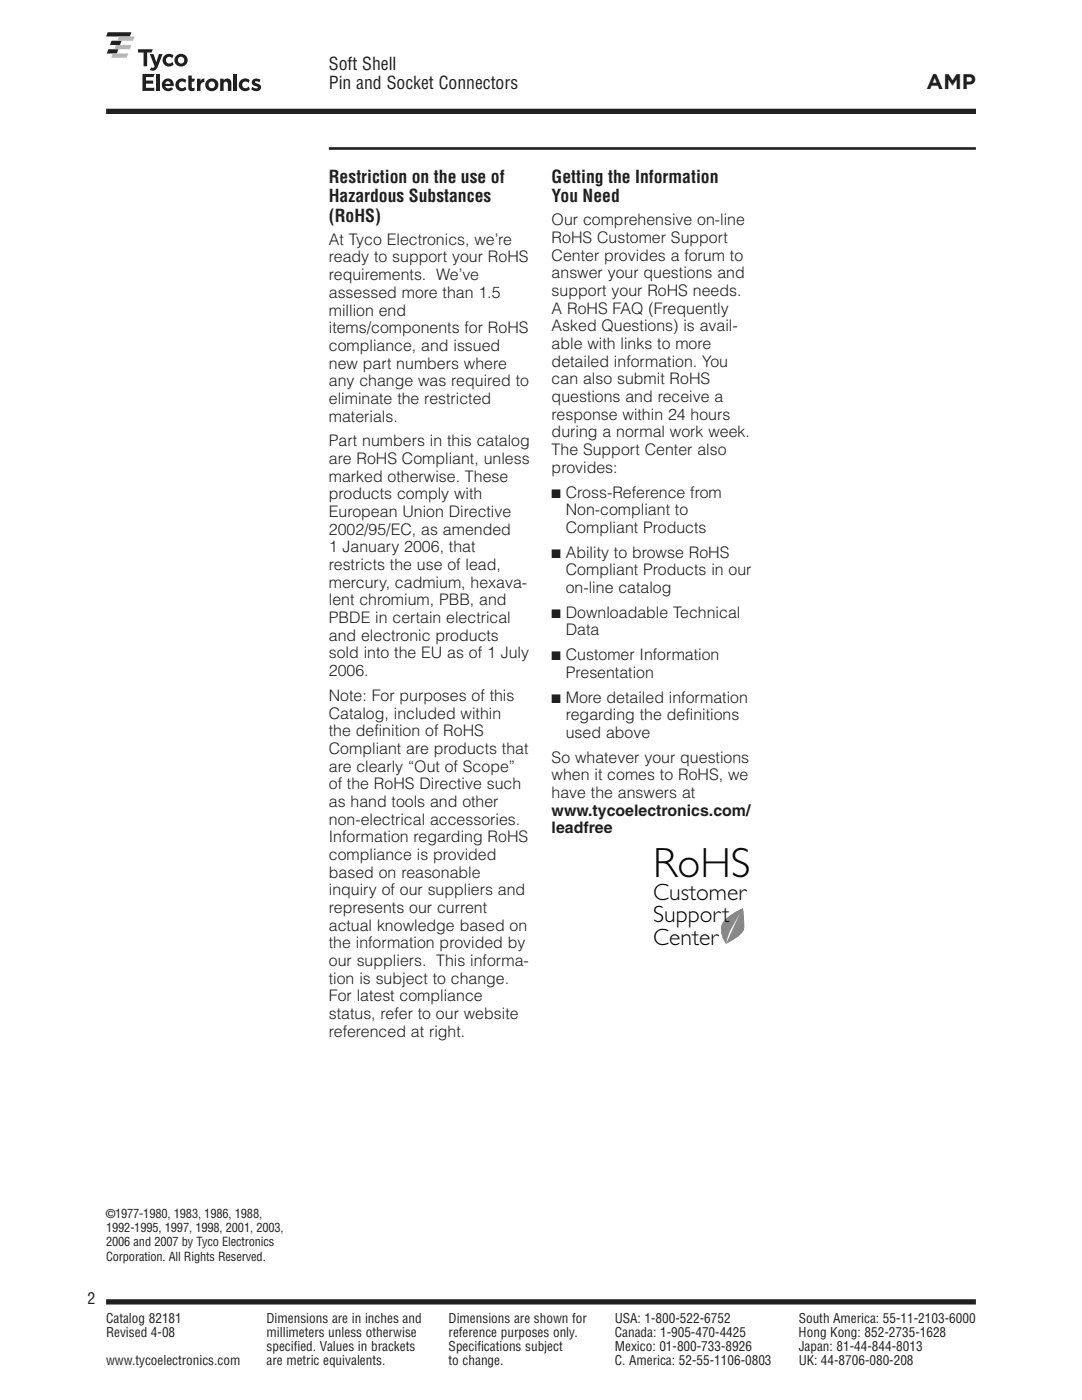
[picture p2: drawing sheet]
<svg xmlns="http://www.w3.org/2000/svg" width="216mm" height="279mm" viewBox="0 0 216 279" stroke-linecap="round" stroke-linejoin="round" font-family="sans-serif">
<defs><g id="words">
<text font-size="8.4" fill="#050504" x="130.3" y="175.1">RoHS</text>
<g font-size="4.7" fill="#050504">
<text x="130.3" y="179.6">Customer</text>
<text x="130.3" y="184.1">Support</text>
<text x="130.3" y="188.6">Center</text>
</g>
<text font-size="4.2" fill="#231f20" x="184.9" y="17.8">AMP</text>
<g font-size="3.5" fill="#231f20">
<text x="65.6" y="14">Soft Shell</text>
<text x="65.6" y="17.9">Pin and Socket Connectors</text>
<text x="65.6" y="36.5">Restriction on the use of</text>
<text x="65.6" y="40.4">Hazardous Substances</text>
<text x="110.1" y="36.5">Getting the Information</text>
<text x="110.1" y="40.4">You Need</text>
<text x="65.6" y="44.3">(RoHS)</text>
</g>
<g font-size="3.2" fill="#231f20">
<text x="110.1" y="45">Our comprehensive on-line</text>
<text x="65.6" y="48.9">At Tyco Electronics, we’re</text>
<text x="65.6" y="52.4">ready to support your RoHS</text>
<text x="110.1" y="48.5">RoHS Customer Support</text>
<text x="110.1" y="52">Center provides a forum to</text>
<text x="65.6" y="55.9">requirements. We’ve</text>
<text x="65.6" y="59.4">assessed more than 1.5</text>
<text x="110.1" y="55.6">answer your questions and</text>
<text x="110.1" y="59.1">support your RoHS needs.</text>
<text x="65.6" y="63">million end</text>
<text x="110.1" y="62.6">A RoHS FAQ (Frequently</text>
<text x="65.6" y="66.5">items/components for RoHS</text>
<text x="65.6" y="70">compliance, and issued</text>
<text x="110.1" y="66.1">Asked Questions) is avail-</text>
<text x="110.1" y="69.7">able with links to more</text>
<text x="65.6" y="73.6">new part numbers where</text>
<text x="65.6" y="77.1">any change was required to</text>
<text x="110.1" y="73.2">detailed information. You</text>
<text x="110.1" y="76.7">can also submit RoHS</text>
<text x="65.6" y="80.6">eliminate the restricted</text>
<text x="110.1" y="80.3">questions and receive a</text>
<text x="110.1" y="83.8">response within 24 hours</text>
<text x="65.6" y="84.1">materials.</text>
<text x="65.6" y="89.1">Part numbers in this catalog</text>
<text x="110.1" y="87.3">during a normal work week.</text>
<text x="65.6" y="92.6">are RoHS Compliant, unless</text>
<text x="110.1" y="90.8">The Support Center also</text>
<text x="110.1" y="94.4">provides:</text>
<text x="65.6" y="96.1">marked otherwise. These</text>
<text x="65.6" y="99.7">products comply with</text>
<text x="112.9" y="99.3">Cross-Reference from</text>
<text x="65.6" y="103.2">European Union Directive</text>
<text x="65.6" y="106.7">2002/95/EC, as amended</text>
<text x="112.9" y="102.8">Non-compliant to</text>
<text x="112.9" y="106.4">Compliant Products</text>
<text x="65.6" y="110.2">1 January 2006, that</text>
<text x="65.6" y="113.8">restricts the use of lead,</text>
<text x="112.9" y="111.3">Ability to browse RoHS</text>
<text x="65.6" y="117.3">mercury, cadmium, hexava-</text>
<text x="112.9" y="114.8">Compliant Products in our</text>
<text x="112.9" y="118.4">on-line catalog</text>
<text x="65.6" y="120.8">lent chromium, PBB, and</text>
<text x="65.6" y="124.3">PBDE in certain electrical</text>
<text x="112.9" y="123.3">Downloadable Technical</text>
<text x="65.6" y="127.9">and electronic products</text>
<text x="65.6" y="131.4">sold into the EU as of 1 July</text>
<text x="112.9" y="126.8">Data</text>
<text x="112.9" y="131.8">Customer Information</text>
<text x="65.6" y="134.9">2006.</text>
<text x="112.9" y="135.3">Presentation</text>
<text x="65.6" y="139.9">Note: For purposes of this</text>
<text x="65.6" y="143.4">Catalog, included within</text>
<text x="112.9" y="140.2">More detailed information</text>
<text x="112.9" y="143.8">regarding the definitions</text>
<text x="65.6" y="146.9">the definition of RoHS</text>
<text x="112.9" y="147.3">used above</text>
<text x="65.6" y="150.5">Compliant are products that</text>
<text x="65.6" y="154">are clearly “Out of Scope”</text>
<text x="110.1" y="152.2">So whatever your questions</text>
<text x="110.1" y="155.8">when it comes to RoHS, we</text>
<text x="65.6" y="157.5">of the RoHS Directive such</text>
<text x="65.6" y="161">as hand tools and other</text>
<text x="110.1" y="159.3">have the answers at</text>
<text x="65.6" y="164.6">non-electrical accessories.</text>
<text x="110.1" y="162.8">www.tycoelectronics.com/</text>
<text x="110.1" y="166.3">leadfree</text>
<text x="65.6" y="168.1">Information regarding RoHS</text>
<text x="65.6" y="171.6">compliance is provided</text>
<text x="65.6" y="175.1">based on reasonable</text>
<text x="65.6" y="178.7">inquiry of our suppliers and</text>
<text x="65.6" y="182.2">represents our current</text>
<text x="65.6" y="185.7">actual knowledge based on</text>
<text x="65.6" y="189.3">the information provided by</text>
<text x="65.6" y="192.8">our suppliers. This informa-</text>
<text x="65.6" y="196.3">tion is subject to change.</text>
<text x="65.6" y="199.8">For latest compliance</text>
<text x="65.6" y="203.4">status, refer to our website</text>
<text x="65.6" y="206.9">referenced at right.</text>
<text x="17.5" y="260.3">2</text>
</g>
<g font-size="2.6" fill="#231f20">
<text x="21.2" y="264">Catalog 82181</text>
<text x="21.2" y="266.9">Revised 4-08</text>
<text x="53.2" y="264">Dimensions are in inches and</text>
<text x="53.2" y="266.9">millimeters unless otherwise</text>
<text x="53.2" y="269.7">specified. Values in brackets</text>
<text x="89.5" y="264">Dimensions are shown for</text>
<text x="89.5" y="266.9">reference purposes only.</text>
<text x="89.5" y="269.7">Specifications subject</text>
<text x="122.7" y="264">USA: 1-800-522-6752</text>
<text x="122.7" y="266.9">Canada: 1-905-470-4425</text>
<text x="122.7" y="269.7">Mexico: 01-800-733-8926</text>
<text x="159.4" y="266.9">Hong Kong: 852-2735-1628</text>
<text x="159.4" y="264">South America: 55-11-2103-6000</text>
<text x="159.4" y="269.7">Japan: 81-44-844-8013</text>
<text x="21.2" y="272.5">www.tycoelectronics.com</text>
<text x="53.2" y="272.5">are metric equivalents.</text>
<text x="89.5" y="272.5">to change.</text>
<text x="122.7" y="272.5">C. America: 52-55-1106-0803</text>
<text x="159.4" y="272.5">UK: 44-8706-080-208</text>
</g>
<g font-size="2.5" fill="#231f20">
<text x="110.1" y="99.3">■</text>
<text x="110.1" y="111.3">■</text>
<text x="110.1" y="123.3">■</text>
<text x="110.1" y="131.8">■</text>
<text x="110.1" y="140.2">■</text>
<text x="21.2" y="243.1">©1977-1980, 1983, 1986, 1988,</text>
<text x="21.2" y="245.9">1992-1995, 1997, 1998, 2001, 2003,</text>
<text x="21.2" y="248.8">2006 and 2007 by Tyco Electronics</text>
<text x="21.2" y="251.6">Corporation. All Rights Reserved.</text>
</g>
</g></defs>
<path d="M21.2 259.8h173.5" fill="none" stroke="#231f20" stroke-width="1.1" stroke-linecap="butt"/>
<path d="M65.6 24.9h129.1v4.2h-129.1z" fill="#fff"/>
<path d="M65.6 29.6h129.1" fill="none" stroke="#231f20" stroke-width=".53"/>
<path d="M154.5 6.4h40.2v12.3h-40.2z" fill="#fff"/>
<path d="M21.2 22.2h173.5" fill="none" stroke="#231f20" stroke-width="1.1" stroke-linecap="butt"/>
<path d="M21.2 6.4h40.2v13.8h-40.2z" fill="#fff"/>
<g fill="#231f20">
<path d="M21.5 6.4h4.7l-.3 .9h-4.7z"/>
<path d="M22.3 8.1h2l-.4 .9h-2z"/>
<path d="M21.6 9.8h2l-.3 .9h-2z"/>
</g>
<g fill="#b2b3b7">
<path d="M23.8 7.3h3.1l-.4 .8h-3.1z"/>
<path d="M23.1 9h3.1l-.3 .8h-3.1z"/>
<path d="M22.5 10.7h3.1l-.3 .8h-3.1z"/>
</g>
<g fill="#231f20">
<path d="M29.9 10.8h.7l.6 1.6 .5-1.6h.7l-.9 2.5a1.04 1.04 0 0 1-1.6 .7l.3-.5h.4l.3-.3z"/>
<path d="M27.5 9.8h3l-.3 .7h-.8v2.7h-.8v-2.7h-1.1z"/>
<path d="M32.9 11a1.34 1.34 0 0 1 1.7 .1l-.2 .5a.69 .69 0 0 0-1.1-.1 .69 .69 0 0 0 .1 1.1 .69 .69 0 0 0 1-.3l.2 .6a1.28 1.28 0 0 1-1.8-.1 1.28 1.28 0 0 1 .1-1.8z"/>
<path d="M28.4 14.8h2.5l-.3 .6h-1.5v.7h1.5v.6h-1.5v.8h1.7v.6h-2.4z"/>
<path d="M31.2 14.8h.7v3.3h-.7z"/>
<path d="M37.6 15.1h.7v.6h.6l-.2 .6h-.4v1a.33 .33 0 0 0 .5 .2v.5l-.3 .2a.7 .7 0 0 1-.9-.7z"/>
<path d="M43.9 15.7h.7v.4a.84 .84 0 0 1 1-.4 .84 .84 0 0 1 .6 .9v1.5h-.7l-.1-1.6a.43 .43 0 0 0-.7 0l-.1 1.6h-.7z"/>
<path d="M46.6 14.8h.7v.6h-.7z"/>
<path d="M46.6 15.7h.7v2.4h-.7z"/>
<path d="M50.5 15.9a1.33 1.33 0 0 1 1.5 0l-.2 .5-.3-.1a.45 .45 0 0 0-.6 .1l.1 .1a1.06 1.06 0 0 1 1 1.2 1.31 1.31 0 0 1-1.9 .1l.2-.5 .3 .2a.58 .58 0 0 0 .9 0l-.2-.2a1.03 1.03 0 0 1-1-1.2z"/>
<path d="M35.5 15.9a1.34 1.34 0 0 1 1.7 .1l-.2 .6a.69 .69 0 0 0-1.1-.2 .69 .69 0 0 0 .1 1.1 .69 .69 0 0 0 1-.2l.2 .5a1.28 1.28 0 0 1-1.9 0 1.28 1.28 0 0 1 .2-1.9z"/>
<path d="M48.1 15.9a1.34 1.34 0 0 1 1.7 .1l-.2 .6a.69 .69 0 0 0-1.1-.2 .69 .69 0 0 0 .1 1.1 .69 .69 0 0 0 1-.2l.2 .5a1.28 1.28 0 0 1-1.8 0 1.28 1.28 0 0 1 .1-1.9z"/>
<path d="M39.3 15.7h.7v.5a.75 .75 0 0 1 .8-.5v.7a.72 .72 0 0 0-.8 .8v.9h-.7z"/>
<path d="M35.5 12a.66 .66 0 0 1 1.3 0 .66 .66 0 0 1-1.3 0zM34.8 12a1.3 1.3 0 0 0 2.6 0 1.3 1.3 0 0 0-2.6 0z"/>
<path d="M33.2 16.3a.51 .51 0 0 1 .8 .4h-1zM32.8 15.9a1.29 1.29 0 0 0-.2 1.9 1.29 1.29 0 0 0 2-.1l-.4-.3-.2 .1a.66 .66 0 0 1-1-.3h1.7a1.22 1.22 0 0 0-.5-1.3 1.22 1.22 0 0 0-1.4 0z"/>
<path d="M41.6 16.9a.66 .66 0 0 1 1.3 0 .66 .66 0 0 1-1.3 0zM41 17a1.3 1.3 0 0 0 2.6 0 1.3 1.3 0 0 0-2.6 0z"/>
</g>
<path d="M21.2 241.3h40.2v14.8h-40.2z" fill="#fff"/>
<g fill="#158e44">
<path d="M144.6 183.7a11.6 11.6 0 0 1 3.6-2.4l.2 2a4.6 4.6 0 0 1-.2 2.7 10.7 10.7 0 0 1-3.3 2.3l-.3-.3a4.5 4.5 0 0 1-.5-3.5z"/>
<path d="M147.5 182.5l-2.6 5.8a15.2 15.2 0 0 1 2.4-5.4z"/>
</g>
<path d="M144.6 183.7a11.6 11.6 0 0 1 3.6-2.4l.2 2a4.6 4.6 0 0 1-.2 2.7 10.7 10.7 0 0 1-3.3 2.3l-.3-.3a4.5 4.5 0 0 1-.5-3.5z" fill="#8b8d90"/>
<path d="M147.5 182.5l-2.6 5.8a15.2 15.2 0 0 1 2.4-5.4z" fill="#fff"/>
<use href="#words"/>
</svg>
